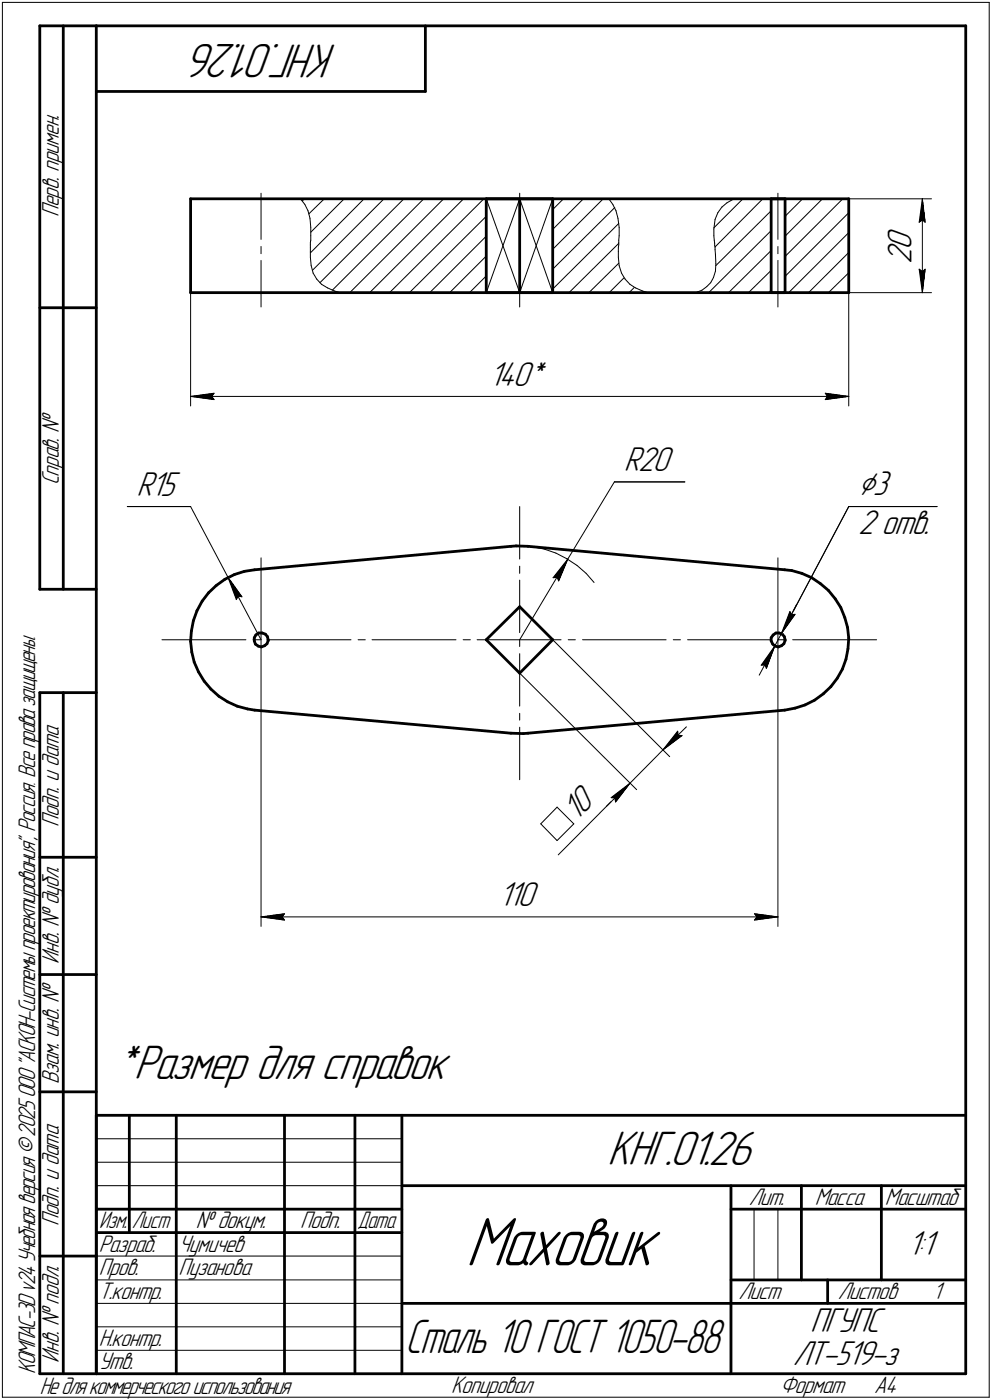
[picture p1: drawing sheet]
<svg xmlns="http://www.w3.org/2000/svg" width="211mm" height="298mm" viewBox="0 0 211 298" stroke-linecap="round" stroke-linejoin="round" font-family="sans-serif">
<defs><g id="words">
<text font-size="15.6" x="99.1" y="269.4">Маховик</text>
<g font-size="10.9">
<text x="71.8" y="9.4" transform="rotate(-180 71.8 9.4)">КНГ.01.26</text>
<text x="24.2" y="229.7">*Размер для справок</text>
<text x="129.2" y="248.1">КНГ.01.26</text>
</g>
<text font-size="10.8" x="86.2" y="288.1">Сталь 10 ГОСТ 1050-88</text>
<g font-size="7.8">
<text x="193.9" y="53.3" transform="rotate(-90 193.9 53.3)">0</text>
<text x="193.9" y="56.3" transform="rotate(-90 193.9 56.3)">2</text>
<text x="104.1" y="82.1">140*</text>
<text x="132.7" y="100.3">R20</text>
<text x="29.1" y="105.6">R15</text>
<text x="182.6" y="105.3">⌀3</text>
<text x="182.6" y="113.6">2 отв.</text>
<text x="122.6" y="174.9" transform="rotate(-45 122.6 174.9)">10</text>
<text x="106.1" y="192.9">110</text>
<text x="193.1" y="267.2">1:1</text>
<text x="172.4" y="283.7">ПГУПС</text>
<text x="168.7" y="290.7">ЛТ-519-з</text>
</g>
<g font-size="5.4">
<text x="12.6" y="46.3" transform="rotate(-90 12.6 46.3)">Перв. примен.</text>
<text x="12.6" y="103.4" transform="rotate(-90 12.6 103.4)">Справ. №</text>
<text x="12.6" y="176.1" transform="rotate(-90 12.6 176.1)">Подп. и дата</text>
<text x="12.6" y="205.2" transform="rotate(-90 12.6 205.2)">Инв. № дубл.</text>
<text x="12.6" y="230.9" transform="rotate(-90 12.6 230.9)">Взам. инв. №</text>
<text x="159.3" y="256.6">Лит.</text>
<text x="173.4" y="256.6">Масса</text>
<text x="188.3" y="256.6">Масштаб</text>
<text x="12.6" y="261.1" transform="rotate(-90 12.6 261.1)">Подп. и дата</text>
<text x="41.6" y="261.6">№ докум.</text>
<text x="63.9" y="261.6">Подп.</text>
<text x="21" y="266.6">Разраб.</text>
<text x="38" y="266.6">Чумичев</text>
<text x="21" y="271.6">Пров.</text>
<text x="38" y="271.6">Пузанова</text>
<text x="21" y="276.6">Т.контр.</text>
<text x="157.1" y="276.6">Лист</text>
<text x="178.3" y="276.6">Листов</text>
<text x="198.5" y="276.6">1</text>
<text x="21" y="286.6">Н.контр.</text>
<text x="7.5" y="292.5" transform="rotate(-90 7.5 292.5)">КОМПАС-3Dv24Учебнаяверсия©2025ООО&quot;АСКОН-Системыпроектирования&quot;, Россия. Всеправазащищены.</text>
<text x="12.6" y="290.2" transform="rotate(-90 12.6 290.2)">Инв. № подл.</text>
<text x="21" y="291.6">Утв.</text>
<text x="8.5" y="296.7">Недлякоммерческогоиспользования</text>
<text x="96" y="296.6">Копировал</text>
<text x="166" y="296.6">Формат</text>
<text x="186" y="296.6">A4</text>
</g>
<g font-size="5.3">
<text x="21.1" y="261.6">Изм.</text>
<text x="28.1" y="261.6">Лист</text>
<text x="76.1" y="261.6">Дата</text>
</g>
</g></defs>
<g fill="none" stroke="#000" stroke-width=".59">
<path d="M8.5 5.5v120zM8.5 5.5h12zM13.5 5.5v120zM20.5 5.5v287zM20.5 5.5h185zM20.5 19.5h70zM90.5 5.5v14zM205.5 5.5v287zM40.6 42.3h140zM40.6 42.3v20zM103.5 42.3h14.1zM103.5 42.3v20z"/>
<path d="M110.6 42.3v20zM117.6 42.3v20zM164.1 42.3h2.9zM164.1 42.3v20zM167 42.3v20zM180.6 42.3v20zM8.5 65.5h12zM40.6 62.3h140zM103.5 62.3h14.1zM164.1 62.3h2.9zM108.7 116.3l1.1-.1zM109.8 116.2l2.6 .1z"/>
<path d="M112.4 116.3l54.6 5zM8.5 125.5h12zM40.6 136.6l.2 2.3zM40.7 134.4l-.1 2.2zM40.8 138.9l.5 2.1zM41.1 132.2l-.4 2.2zM41.9 130l-.8 2.2zM43 128l-1.1 2zM44.4 126.2l1.6-1.5zM44.4 126.2l-1.4 1.8zM46 124.7l1.8-1.3zM47.8 123.4l2.1-1.1z"/>
<path d="M49.9 122.3l2.1-.6zM52 121.7l2.2-.4zM54.1 135.8v.7zM54.1 136.5l.3 .7zM54.2 121.3l54.5-5zM54.4 137.2l.5 .4zM54.4 135.2l.6-.4zM54.4 135.2l-.3 .6zM54.9 137.6l.7 .2zM55 134.8h.8zM55.6 137.8l.7-.3zM55.8 134.8l.7 .2z"/>
<path d="M56.3 137.5l.5-.4zM56.5 135l.4 .6zM56.9 135.6l.2 .6zM57.1 136.4l-.3 .7zM57.1 136.2v.2zM103.5 136.2l7.1 7.1zM103.5 136.2l7.1-7zM110.6 129.2l7 7zM117.6 136.2l-7 7.1zM164.1 135.8v.7zM164.1 136.5l.3 .7zM164.4 137.2l.5 .4z"/>
<path d="M164.5 135.2l.6-.4zM164.5 135.2l-.4 .6zM164.9 137.6l.7 .2zM165.1 134.8h.7zM165.6 137.8l.7-.3zM165.8 134.8l.7 .2zM166.3 137.5l.5-.4zM166.5 135l.4 .6zM166.9 135.6l.1 .6zM167 121.3l1.5 .2zM167 136.4l-.2 .7zM167 136.2v.2z"/>
<path d="M168.5 121.5l2.1 .6zM170.6 122.1l2.1 .9zM172.7 123l1.9 1.3zM174.6 124.3l1.7 1.4zM176.3 125.7l1.4 1.8zM177.7 127.5l1.2 1.9zM178.9 129.4l.8 2.1zM179.7 131.5l.6 2.1zM180.3 133.6l.3 2.3zM180.4 138.2l-.4 2.2zM180.6 135.9l-.2 2.3zM8.5 147.5v145z"/>
<path d="M8.5 147.5h12zM13.5 147.5v145zM41.3 141l.9 2.1zM42.2 143.1l1.2 1.9zM43.4 145l1.5 1.7zM44.9 146.7l1.7 1.6zM46.6 148.3l1.8 1.1zM48.4 149.4l2.1 1zM50.5 150.4l2.2 .6zM52.7 151l1.5 .2zM54.2 151.2l54.5 4.9zM108.7 156.1l2.6 .1z"/>
<path d="M111.3 156.2l1.1-.1zM112.4 156.1l54.6-4.9zM167 151.2l2.2-.4zM169.2 150.8l2.1-.7zM171.3 150.1l2-1zM173.3 149.1l1.9-1.4zM175.2 147.7l1.6-1.5zM178.1 144.4l-1.3 1.8zM179.2 142.5l-1.1 1.9zM180 140.4l-.8 2.1zM8.5 182.5h12zM8.5 207.5h12z"/>
<path d="M8.5 232.5h12zM20.5 237.5h185zM20.5 237.5v55zM27.5 237.5v25zM37.5 237.5v55zM60.5 237.5v55zM75.5 237.5v55zM85.5 237.5v55zM20.5 257.5h65zM85.5 252.5h120zM155.5 252.5v40zM155.5 257.5h15z"/>
<path d="M170.5 252.5v20zM170.5 257.5h35zM187.5 252.5v20zM8.5 267.5h12zM20.5 262.5h65zM85.5 277.5h70zM155.5 277.5h50zM155.5 272.5h50zM176.1 272.5v5zM8.5 292.5h12zM20.5 292.5h185z"/>
</g>
<g fill="none" stroke="#000" stroke-width=".21">
<path d="M.5 .5v297zM.5 .5h210zM210.5 .5v297zM55.5 41.1v9.9zM55.5 52.5v1.5zM55.5 55.5v9.9zM63.9 42.3l1 1.2zM64.3 42.8l.5-.5zM64.9 43.5l.6 1.4zM65.5 44.9l.5 1.6zM65.7 45.6l3.3-3.3zM66 46.5l.1 1.9z"/>
<path d="M66 51.6v.6zM66 52.2v.5zM66 52.7v.9zM66 53.6v1.2zM66 54.8l.2 1.8zM66.1 48.4v1.8zM66.1 50.2v.9zM66.1 51.1l-.1 .5zM66.2 56.6l.4 1.6zM66.5 57.6l15.2-15.3zM66.6 58.2l.8 1.2zM67.4 59.4l1 1.1z"/>
<path d="M73.2 42.3l-7.1 7.1zM77.5 42.3l-11.5 11.5zM103.5 42.3l7.1 20zM110.6 55.5v9.9zM110.6 52.5v1.5zM110.6 41.1v9.9zM110.6 42.3l-7.1 20zM110.6 42.3l7 20zM117.6 42.3l-7 20zM117.6 57.3l13.2-13.1zM117.6 48.9l6.5-6.6zM117.6 44.6l2.3-2.3z"/>
<path d="M128.4 42.3l-10.8 10.8zM129.5 42.3l.9 1.2zM130.4 43.5l.7 1.4zM131.1 44.9l.4 1.6zM131.5 46.5l.2 1.9zM131.6 52.7v.9zM131.6 53.6v1.2zM131.6 54.8l.1 1.8zM131.7 51.1v.5zM131.7 51.6v.6zM131.7 52.2l-.1 .5zM131.7 48.4v1.8z"/>
<path d="M131.7 50.2v.9zM131.7 56.6l.5 1.6zM132.2 58.2l.8 1.2zM133 59.4l1 1.1zM151.8 59.1l-.6 1.1zM151.9 50.2l.1 .9zM151.9 48.8v1.4zM151.9 48.5l6.2-6.2zM152 51.1l.1 .7zM152.1 52.2v.4zM152.1 51.8v.4zM152.1 53.1l.1 1.1z"/>
<path d="M152.1 52.6v.5zM152.1 46.7l-.2 2.1zM152.2 57.7l-.4 1.4zM152.2 54.2l.1 1.9zM152.3 56.1l-.1 1.6zM152.3 56.6l11.8-11.7zM152.7 45.3l-.6 1.4zM153.6 44.1l-.9 1.2zM153.6 44.1l1.1-.9zM154.7 43.2l1.3-.8zM156 42.4l.3-.1zM162.3 42.3l-10.2 10.3z"/>
<path d="M165.5 41.1v9.9zM165.5 52.5v1.5zM165.5 55.5v9.9zM167 58.8l13.6-13.5zM167 54.6l12.3-12.3zM167 46.1l3.8-3.8zM175 42.3l-8 8zM180.6 49.5l-12.8 12.8zM180.6 42.3h17.6zM195.6 47.3l.7-.5zM195.6 57.3l.7 5zM195.6 57.3l.7 .5z"/>
<path d="M196.3 42.3l.5 5zM196.3 46.8l.5 .5zM196.3 42.3l-.7 5zM196.3 57.8l.5-.5zM196.3 42.3v20zM196.8 57.3l-.5 5zM40.6 62.3v24.1zM68.1 60.2l17.8-17.9zM68.4 60.5l1.3 .8zM69.7 61.3l1.5 .7zM70.7 61.8l19.5-19.5zM71.2 62l1.2 .3z"/>
<path d="M74.4 62.3l20-20zM78.7 62.3l19.9-20zM82.9 62.3l20.1-20zM87.1 62.3l16.4-16.2zM91.4 62.3l12.1-12zM95.7 62.3l7.8-7.8zM99.9 62.3l3.6-3.5zM117.6 61.6l14.1-14zM121.1 62.3l10.6-10.5zM125.3 62.3l6.4-6.3zM129.6 62.3l3.2-3.1zM133.9 62.3l1.1-1.1z"/>
<path d="M134 60.5l1.2 .8zM135.2 61.3l1.5 .7zM136.7 62l1.2 .3zM148 62.3l1.4-.5zM149.4 61.8l1-.8zM150.8 62.3l13.3-13.2zM151.2 60.2l-.8 .8zM155 62.3l9.1-9zM159.3 62.3l4.8-4.7zM163.5 62.3l.6-.5zM172 62.3l8.6-8.5zM176.3 62.3l4.3-4.2z"/>
<path d="M180.5 62.3h.1M180.6 62.3v24.1zM180.6 62.3h17.6zM40.6 84.4l5-.7zM40.6 84.4l5 .7zM40.6 84.4h140zM45 84.4l.6 .7zM45.6 83.7l-.6 .7zM175.6 85.1l5-.7zM175.6 83.7l.4 .7zM175.6 83.7l5 .7zM176 84.4l-.4 .7z"/>
<path d="M27.1 107.9h13.5zM40.6 107.9l7.9 15zM55.5 118.8v17.4zM110.6 107.9v11.1zM110.7 116.2h.1M110.7 116.2l2.6 .2zM113.3 116.4l2.5 .5zM115.8 116.9l2.5 .9zM118.3 117.8l2.3 1.2zM120.6 119l2.2 1.4zM120.8 119l-1.9 4.7zM120.8 119l-3.1 4z"/>
<path d="M120.8 119l-10.2 17.2zM130.7 102.6l-9.9 16.4zM130.7 102.6h15zM165.5 118.8v17.4zM180.6 107.9l-14.3 27zM180.6 107.9h18.8zM34.5 136.2h17.8zM48.5 122.9l3 4.2zM48.5 122.9l1.8 4.8zM48.5 122.9l7 13.3zM50.6 126.9l.9 .2zM50.6 126.9l-.3 .8z"/>
<path d="M53.8 136.2h1.6zM55.5 136.2v61.1zM56.8 136.2h17.9zM76.2 136.2h1.5zM79.2 136.2h17.8zM98.6 136.2h1.5zM101.5 136.2h17.9zM110.6 120.6v1.5zM110.6 123.5v11.2zM110.6 136.2v1.5zM110.6 139.2v11.2zM117.6 136.2l24.9 24.9z"/>
<path d="M117.7 123l.8-.1zM118.5 122.9l.4 .8zM120.9 136.2h1.5zM122.8 120.4l1.9 1.7zM124 136.2h17.7zM124.7 122.1l1.7 1.9zM143.3 136.2h1.5zM146.3 136.2h17.8zM164.8 137.6l-2.8 4zM164.8 137.6l-1.7 4.7zM164.8 137.6l-3.3 6.2zM165.5 136.2v61.1z"/>
<path d="M165.6 136.2h1.5zM166.3 134.9l-1.5 2.7zM168.1 130.2l.3 .7zM168.1 130.2l-1.8 4.7zM168.4 130.9l.8-.1zM168.7 136.2h17.8zM169.2 130.8l-2.9 4.1zM169.5 128.7l-3.2 6.2zM110.6 151.9v1.4zM110.6 154.9v11.1zM110.6 143.3l24.9 24.8zM141.1 159.7l4-3.1z"/>
<path d="M141.1 159.7l4.9-4.9zM141.1 159.7l-7.1 7.1zM144.2 155.7l.1 .8zM144.2 155.7l-3.1 4zM144.3 156.5l.8 .1zM162 141.6h.7zM162.7 141.6l.4 .7zM115.1 175.4l3.4 3.6zM118.5 171.9l-3.4 3.5zM118.5 171.9l3.6 3.5zM122.1 175.4l-3.6 3.6zM129 171.7l5-4.9z"/>
<path d="M130 169.8l4-3zM130 169.8l.8 .1zM130.5 170.3l3.5-3.5zM130.5 170.3l-11.7 11.7zM130.8 169.9l.2 .9zM134 166.8l-3 4zM55.5 195.2l5-.6zM55.5 195.2l5 .7zM55.5 195.2h110zM60 195.2l.5 .7zM60.5 194.6l-.5 .6zM160.5 195.9l5-.7z"/>
<path d="M160.5 194.6l.5 .6zM160.5 194.6l5 .6zM161 195.2l-.5 .7zM20.5 247.5h65zM20.5 252.5h65zM20.5 242.5h65zM160.4 257.5v15zM165.5 257.5v15zM20.5 267.5h65zM20.5 272.5h65zM20.5 277.5h65zM.5 297.5h210z"/>
<path d="M20.5 282.5h65zM20.5 287.5h65z"/>
</g>
<g fill="#fff" stroke="#fff" stroke-width=".21">
<path d="M104.1 77.4h12.9zM104.1 77.5h12.9zM104.1 77.6h12.9zM104.1 77.6h12.9zM104.1 77.7h12.9zM104.1 77.8h12.9zM104.1 77.9h12.9zM104.1 78h12.9zM104.1 78.1h12.9zM104.1 78.1h12.9zM104.1 78.2h12.9zM104.1 78.3h12.9zM104.1 78.4h12.9zM104.1 78.5h12.9zM104.1 78.6h12.9zM104.1 78.7h12.9zM104.1 78.7h12.9zM104.1 78.8h12.9zM104.1 78.9h12.9zM104.1 79h12.9zM104.1 79.1h12.9zM104.1 79.2h12.9zM104.1 79.2h12.9zM104.1 79.3h12.9zM104.1 79.4h12.9zM104.1 79.5h12.9zM104.1 79.6h12.9zM104.1 79.7h12.9zM104.1 79.8h12.9zM104.1 79.8h12.9zM104.1 79.9h12.9zM104.1 80h12.9zM104.1 80.1h12.9zM104.1 80.2h12.9zM104.1 80.3h12.9zM104.1 80.3h12.9zM104.1 80.4h12.9zM104.1 80.5h12.9zM104.1 80.6h12.9zM104.1 80.7h12.9zM104.1 80.8h12.9zM104.1 80.9h12.9zM104.1 80.9h12.9zM104.1 81h12.9zM104.1 81.1h12.9zM104.1 81.2h12.9zM104.1 81.3h12.9zM104.1 81.4h12.9zM104.1 81.4h12.9zM104.1 81.5h12.9zM104.1 81.6h12.9zM104.1 81.7h12.9zM104.1 81.8h12.9zM104.1 81.9h12.9zM104.1 82h12.9zM104.1 82h12.9zM104.1 82.1h12.9zM104.1 82.2h12.9zM104.1 82.3h12.9zM104.1 82.4h12.9zM104.1 82.5h12.9zM104.1 82.5h12.9zM104.1 82.6h12.9zM104.1 82.7h12.9zM104.1 82.8h12.9zM104.1 82.9h12.9zM104.1 83h12.9zM104.1 83.1h12.9zM104.1 83.1h12.9zM104.1 83.2h12.9zM104.1 83.3h12.9z"/>
<path d="M45.4 83.3h.7zM44.6 83.4h1.5zM43.9 83.5h2.2zM43.1 83.6h3zM42.3 83.7h3.8zM42.2 83.7h3.9zM42 83.8h4.1zM41.7 83.9h4.4zM41.6 84h4.5zM41.4 84.1h4.7zM41.1 84.2h5zM41 84.2h5.1zM40.8 84.3h5.3zM40.6 84.4h5.5zM40.8 84.5h5.3zM41 84.6h5.1zM41.1 84.7h5zM41.4 84.8h4.7zM41.6 84.8h4.5zM41.7 84.9h4.4zM42 85h4.1zM42.2 85.1h3.9zM42.3 85.2h3.8zM43 85.3h3.1zM43.6 85.3h2.5zM44.2 85.4h1.9zM44.9 85.5h1.2zM45.5 85.6h.6z"/>
<path d="M175.1 83.3h.8zM175.1 83.4h1.5zM175.1 83.5h2.3zM175.1 83.6h3zM175.1 83.7h3.7zM175.1 83.7h4zM175.1 83.8h4.1zM175.1 83.9h4.3zM175.1 84h4.6zM175.1 84.1h4.7zM175.1 84.2h4.9zM175.1 84.2h5.2zM175.1 84.3h5.3zM175.1 84.4h5.5zM175.1 84.5h5.3zM175.1 84.6h5.2zM175.1 84.7h4.9zM175.1 84.8h4.7zM175.1 84.8h4.6zM175.1 84.9h4.3zM175.1 85h4.1zM175.1 85.1h4zM175.1 85.2h3.7zM175.1 85.3h3.1zM175.1 85.3h2.5zM175.1 85.4h1.9zM175.1 85.5h1.3zM175.1 85.6h.7z"/>
<path d="M189.2 48.4h6zM189.2 48.5h6zM189.2 48.6h6zM189.2 48.7h6zM189.2 48.8h6zM189.2 48.9h6zM189.2 48.9h6zM189.2 49h6zM189.2 49.1h6zM189.2 49.2h6zM189.2 49.3h6zM189.2 49.4h6zM189.2 49.4h6zM189.2 49.5h6zM189.2 49.6h6zM189.2 49.7h6zM189.2 49.8h6zM189.2 49.9h6zM189.2 50h6zM189.2 50h6zM189.2 50.1h6zM189.2 50.2h6zM189.2 50.3h6zM189.2 50.4h6zM189.2 50.5h6zM189.2 50.5h6zM189.2 50.6h6zM189.2 50.7h6zM189.2 50.8h6zM189.2 50.9h6zM189.2 51h6zM189.2 51.1h6zM189.2 51.1h6zM189.2 51.2h6zM189.2 51.3h6zM189.2 51.4h6zM189.2 51.5h6zM189.2 51.6h6zM189.2 51.6h6zM189.2 51.7h6zM189.2 51.8h6zM189.2 51.9h6zM189.2 52h6zM189.2 52.1h6zM189.2 52.2h6zM189.2 52.2h6zM189.2 52.3h6zM189.2 52.4h6zM189.2 52.5h6zM189.2 52.6h6zM189.2 52.7h6zM189.2 52.7h6zM189.2 52.8h6zM189.2 52.9h6zM189.2 53h6zM189.2 53.1h6zM189.2 53.2h6zM189.2 53.3h6zM189.2 53.3h6zM189.2 53.4h6zM189.2 53.5h6zM189.2 53.6h6zM189.2 53.7h6zM189.2 53.8h6zM189.2 53.8h6zM189.2 53.9h6zM189.2 54h6zM189.2 54.1h6zM189.2 54.2h6zM189.2 54.3h6zM189.2 54.4h6zM189.2 54.4h6zM189.2 54.5h6zM189.2 54.6h6zM189.2 54.7h6zM189.2 54.8h6zM189.2 54.9h6zM189.2 54.9h6zM189.2 55h6zM189.2 55.1h6zM189.2 55.2h6zM189.2 55.3h6zM189.2 55.4h6zM189.2 55.5h6zM189.2 55.5h6zM189.2 55.6h6zM189.2 55.7h6zM189.2 55.8h6zM189.2 55.9h6zM189.2 56h6zM189.2 56h6zM189.2 56.1h6zM189.2 56.2h6z"/>
<path d="M196.2 42.6h.2zM196.2 42.7h.2zM196.1 42.8h.3zM196.1 42.8h.4zM196 42.9h.5zM196 43h.6zM196 43.1h.6zM195.9 43.2h.7zM195.9 43.3h.8zM195.8 43.3h.9zM195.8 43.4h.9zM195.7 43.5h1.1zM195.7 43.6h1.1zM195.7 43.7h1.1zM195.7 43.8h1.1zM195.7 43.9h1.1zM195.6 43.9h1.3zM195.6 44h1.3zM195.5 44.1h1.4zM195.5 44.2h1.5zM195.5 44.3h1.5zM195.5 44.4h1.5zM195.5 44.4h1.5zM195.5 44.5h1.5zM195.5 44.6h1.5zM195.5 44.7h1.5zM195.4 44.8h1.7zM195.4 44.9h1.7zM195.4 45h1.7zM195.4 45h1.7zM195.4 45.1h1.7zM195.4 45.2h1.7zM195.4 45.3h1.7zM195.3 45.4h1.9zM195.3 45.5h1.9zM195.3 45.6h1.9zM195.3 45.6h1.9zM195.3 45.7h1.9zM195.3 45.8h1.9zM195.3 45.9h1.9zM195.2 46h2zM195.2 46.1h2.1zM195.2 46.1h2.1zM195.2 46.2h2.1zM195.2 46.3h2.1zM195.2 46.4h2.1zM195.2 46.5h2.1zM195.2 46.6h2.1zM195.2 46.7h2.2zM195.2 46.7h2.2zM195.2 46.8h2.2zM195.2 46.9h2.2zM195.2 47h2.2zM195.2 47.1h2.2zM195.2 47.2h2.2zM195.1 47.2h2.3zM195.1 47.3h2.3zM195.1 47.4h2.3zM195.1 47.5h2.3zM195.1 47.6h2.3zM195.1 47.7h2.3zM195.1 47.8h2.3z"/>
<path d="M195 56.8h2.4zM195.1 56.9h2.3zM195.1 57h2.3zM195.1 57.1h2.3zM195.1 57.1h2.3zM195.1 57.2h2.3zM195.1 57.3h2.3zM195.1 57.4h2.3zM195.2 57.5h2.2zM195.2 57.6h2.2zM195.2 57.7h2.2zM195.2 57.7h2.2zM195.2 57.8h2.2zM195.2 57.9h2.2zM195.2 58h2.2zM195.2 58.1h2.1zM195.2 58.2h2.1zM195.2 58.3h2.1zM195.2 58.3h2.1zM195.2 58.4h2.1zM195.2 58.5h2.1zM195.2 58.6h2.1zM195.2 58.7h2zM195.3 58.8h1.9zM195.3 58.8h1.9zM195.3 58.9h1.9zM195.3 59h1.9zM195.3 59.1h1.9zM195.3 59.2h1.9zM195.3 59.3h1.9zM195.4 59.4h1.7zM195.4 59.4h1.7zM195.4 59.5h1.7zM195.4 59.6h1.7zM195.4 59.7h1.7zM195.4 59.8h1.7zM195.4 59.9h1.7zM195.5 59.9h1.5zM195.5 60h1.5zM195.5 60.1h1.5zM195.5 60.2h1.5zM195.5 60.3h1.5zM195.5 60.4h1.5zM195.5 60.5h1.5zM195.5 60.5h1.4zM195.6 60.6h1.3zM195.6 60.7h1.3zM195.7 60.8h1.1zM195.7 60.9h1.1zM195.7 61h1.1zM195.7 61h1.1zM195.7 61.1h1.1zM195.8 61.2h.9zM195.8 61.3h.9zM195.9 61.4h.8zM195.9 61.5h.7zM196 61.6h.6zM196 61.6h.6zM196 61.7h.5zM196.1 61.8h.4zM196.1 61.9h.3zM196.2 62h.2zM196.2 62.1h.2z"/>
<path d="M106.2 188.2h8.8zM106.2 188.3h8.8zM106.2 188.4h8.8zM106.2 188.5h8.8zM106.2 188.6h8.8zM106.2 188.6h8.8zM106.2 188.7h8.8zM106.2 188.8h8.8zM106.2 188.9h8.8zM106.2 189h8.8zM106.2 189.1h8.8zM106.2 189.1h8.8zM106.2 189.2h8.8zM106.2 189.3h8.8zM106.2 189.4h8.8zM106.2 189.5h8.8zM106.2 189.6h8.8zM106.2 189.7h8.8zM106.2 189.7h8.8zM106.2 189.8h8.8zM106.2 189.9h8.8zM106.2 190h8.8zM106.2 190.1h8.8zM106.2 190.2h8.8zM106.2 190.2h8.8zM106.2 190.3h8.8zM106.2 190.4h8.8zM106.2 190.5h8.8zM106.2 190.6h8.8zM106.2 190.7h8.8zM106.2 190.8h8.8zM106.2 190.8h8.8zM106.2 190.9h8.8zM106.2 191h8.8zM106.2 191.1h8.8zM106.2 191.2h8.8zM106.2 191.3h8.8zM106.2 191.3h8.8zM106.2 191.4h8.8zM106.2 191.5h8.8zM106.2 191.6h8.8zM106.2 191.7h8.8zM106.2 191.8h8.8zM106.2 191.9h8.8zM106.2 191.9h8.8zM106.2 192h8.8zM106.2 192.1h8.8zM106.2 192.2h8.8zM106.2 192.3h8.8zM106.2 192.4h8.8zM106.2 192.4h8.8zM106.2 192.5h8.8zM106.2 192.6h8.8zM106.2 192.7h8.8zM106.2 192.8h8.8zM106.2 192.9h8.8zM106.2 193h8.8zM106.2 193h8.8zM106.2 193.1h8.8zM106.2 193.2h8.8zM106.2 193.3h8.8zM106.2 193.4h8.8zM106.2 193.5h8.8zM106.2 193.5h8.8zM106.2 193.6h8.8zM106.2 193.7h8.8zM106.2 193.8h8.8zM106.2 193.9h8.8zM106.2 194h8.8zM106.2 194.1h8.8zM106.2 194.1h8.8z"/>
<path d="M60.4 194.1h.6zM59.6 194.2h1.4zM58.8 194.3h2.2zM58.1 194.4h2.9zM57.3 194.5h3.7zM57.1 194.6h3.9zM57 194.6h4zM56.7 194.7h4.3zM56.6 194.8h4.4zM56.4 194.9h4.6zM56.1 195h4.9zM56 195.1h5zM55.8 195.2h5.2zM55.5 195.2h5.5zM55.8 195.3h5.2zM56 195.4h5zM56.1 195.5h4.9zM56.4 195.6h4.6zM56.6 195.7h4.4zM56.7 195.7h4.3zM57 195.8h4zM57.1 195.9h3.9zM57.3 196h3.7zM58 196.1h3zM58.6 196.2h2.4zM59.2 196.3h1.8zM59.9 196.3h1.1zM60.5 196.4h.5z"/>
<path d="M160 194.1h.8zM160 194.2h1.5zM160 194.3h2.3zM160 194.4h3.1zM160 194.5h3.7zM160 194.6h4zM160 194.6h4.2zM160 194.7h4.3zM160 194.8h4.6zM160 194.9h4.8zM160 195h4.9zM160 195.1h5.2zM160 195.2h5.4zM160 195.2h5.5zM160 195.3h5.4zM160 195.4h5.2zM160 195.5h4.9zM160 195.6h4.8zM160 195.7h4.6zM160 195.7h4.3zM160 195.8h4.2zM160 195.9h4zM160 196h3.7zM160 196.1h3.2zM160 196.2h2.6zM160 196.3h1.9zM160 196.3h1.3zM160 196.4h.7z"/>
<path d="M123.9 166.6h.1zM123.8 166.7h.3zM123.7 166.8h.5zM123.6 166.9h.7zM123.5 167h.9zM123.4 167h1.1zM123.4 167.1h1.1zM123.3 167.2h1.3zM123.2 167.3h1.5zM123.1 167.4h1.7zM123 167.5h1.9zM122.9 167.6h2.1zM122.9 167.6h2.2zM122.8 167.7h2.3zM122.7 167.8h2.5zM122.6 167.9h2.7zM122.5 168h2.9zM122.4 168.1h3.1zM122.3 168.1h3.3zM122.3 168.2h3.3zM122.2 168.3h3.5zM122.1 168.4h3.7zM122 168.5h3.9zM121.9 168.6h4.1zM121.8 168.7h4.3zM121.8 168.7h4.4zM121.7 168.8h4.5zM121.6 168.9h4.7zM121.5 169h4.9zM121.4 169.1h5.1zM121.3 169.2h5.3zM121.2 169.2h5.5zM121.2 169.3h5.5zM121.1 169.4h5.7zM121 169.5h5.9zM120.9 169.6h6.1zM120.8 169.7h6.3zM120.7 169.8h6.5zM120.6 169.8h6.7zM120.6 169.9h6.7zM120.5 170h6.9zM120.4 170.1h7.1zM120.3 170.2h7.3zM120.2 170.3h7.5zM120.1 170.3h7.7zM120.1 170.4h7.7zM120 170.5h7.9zM119.9 170.6h8.1zM119.8 170.7h8.3zM119.7 170.8h8.5zM119.6 170.9h8.7zM119.5 170.9h8.9zM119.5 171h8.9zM119.4 171.1h8.9zM119.3 171.2h8.9zM119.2 171.3h8.9zM119.1 171.4h8.9zM119 171.4h8.9zM119 171.5h8.8zM118.9 171.6h8.9zM118.8 171.7h8.9zM118.7 171.8h8.9zM118.6 171.9h8.9zM118.5 172h8.9zM118.4 172h8.9zM118.4 172.1h8.9zM118.3 172.2h8.9zM118.2 172.3h8.9zM118.1 172.4h8.9zM118 172.5h8.9zM117.9 172.6h8.9zM117.9 172.6h8.8zM117.8 172.7h8.9zM117.7 172.8h8.9zM117.6 172.9h8.9zM117.5 173h8.9zM117.4 173.1h8.9zM117.3 173.1h8.9zM117.3 173.2h8.9zM117.2 173.3h8.9zM117.1 173.4h8.9zM117 173.5h8.9zM116.9 173.6h8.9zM116.8 173.7h8.9zM116.8 173.7h8.8zM116.7 173.8h8.9zM116.6 173.9h8.9zM116.5 174h8.9zM116.4 174.1h8.9zM116.3 174.2h8.9zM116.2 174.2h8.9zM116.2 174.3h8.9zM116.1 174.4h8.9zM116 174.5h8.9zM115.9 174.6h8.9zM115.8 174.7h8.9zM115.7 174.8h8.9zM115.7 174.8h8.8zM115.6 174.9h8.9zM115.5 175h8.9zM115.4 175.1h8.9zM115.3 175.2h8.9zM115.2 175.3h8.9zM115.1 175.3h8.9zM115.1 175.4h8.9zM115.1 175.5h8.8zM115.2 175.6h8.6zM115.3 175.7h8.4zM115.4 175.8h8.2zM115.5 175.9h8zM115.6 175.9h7.8zM115.7 176h7.7zM115.7 176.1h7.6zM115.8 176.2h7.4zM115.9 176.3h7.2zM116 176.4h7zM116.1 176.4h6.8zM116.2 176.5h6.7zM116.2 176.6h6.6zM116.3 176.7h6.4zM116.4 176.8h6.2zM116.5 176.9h6zM116.6 177h5.8zM116.7 177h5.6zM116.8 177.1h5.5zM116.8 177.2h5.4zM116.9 177.3h5.2zM117 177.4h5zM117.1 177.5h4.8zM117.2 177.5h4.6zM117.3 177.6h4.5zM117.3 177.7h4.4zM117.4 177.8h4.2zM117.5 177.9h4zM117.6 178h3.8zM117.7 178.1h3.6zM117.8 178.1h3.4zM117.9 178.2h3.3zM117.9 178.3h3.2zM118 178.4h3zM118.1 178.5h2.8zM118.2 178.6h2.6zM118.3 178.6h2.4zM118.4 178.7h2.2zM118.4 178.8h2.2zM118.5 178.9h2zM118.6 179h1.8zM118.7 179.1h1.6zM118.8 179.2h1.4zM118.9 179.2h1.2zM119 179.3h1.1zM119 179.4h1zM119.1 179.5h.8zM119.2 179.6h.6zM119.3 179.7h.4zM119.4 179.7h.2z"/>
<path d="M133.9 166.9h.1zM133.6 167h.4zM133.4 167h.5zM133.2 167.1h.7zM132.9 167.2h1zM132.8 167.3h1.1zM132.5 167.4h1.3zM132.2 167.5h1.6zM132.2 167.6h1.6zM132.1 167.6h1.6zM132 167.7h1.7zM131.8 167.8h1.8zM131.7 167.9h1.9zM131.7 168h1.8zM131.5 168.1h2zM131.4 168.1h2.1zM131.3 168.2h2.1zM131.2 168.3h2.2zM131.1 168.4h2.2zM131 168.5h2.3zM130.9 168.6h2.4zM130.7 168.7h2.6zM130.6 168.7h2.6zM130.6 168.8h2.5zM130.4 168.9h2.6zM130.3 169h2.7zM130.2 169.1h2.7zM130.1 169.2h2.7zM130 169.2h2.8zM129.9 169.3h2.9zM129.8 169.4h2.9zM129.6 169.5h3zM129.5 169.6h3zM129.5 169.7h2.9zM129.3 169.8h3.1zM129.4 169.8h2.9zM129.5 169.9h2.7zM129.5 170h2.7zM129.6 170.1h2.6zM129.7 170.2h2.4zM129.8 170.3h2.2zM129.9 170.3h2zM130 170.4h1.9zM130 170.5h1.8zM130.1 170.6h1.6zM130.1 170.7h1.6zM130.2 170.8h1.4zM130.3 170.9h1.3zM130.4 170.9h1.1zM130.5 171h.9zM130.6 171.1h.7zM130.6 171.2h.7zM130.7 171.3h.5zM130.8 171.4h.3zM130.9 171.4h.2z"/>
<path d="M144 155.1h.3zM143.9 155.2h.5zM143.8 155.3h.6zM143.8 155.4h.7zM143.8 155.4h.8zM143.7 155.5h1zM143.6 155.6h1.2zM143.6 155.7h1.3zM143.5 155.8h1.4zM143.4 155.9h1.7zM143.3 156h1.9zM143.3 156h2zM143.3 156.1h2.1zM143.2 156.2h2.3zM143.1 156.3h2.4zM143 156.4h2.6zM143 156.5h2.7zM142.9 156.5h2.9zM142.8 156.6h3.1zM142.7 156.7h3.1zM142.7 156.8h3zM142.7 156.9h2.9zM142.6 157h2.9zM142.5 157.1h2.9zM142.4 157.1h2.9zM142.4 157.2h2.7zM142.3 157.3h2.7zM142.2 157.4h2.7zM142.2 157.5h2.7zM142.2 157.6h2.5zM142.1 157.6h2.5zM142 157.7h2.5zM141.9 157.8h2.5zM141.8 157.9h2.5zM141.8 158h2.4zM141.8 158.1h2.2zM141.7 158.2h2.2zM141.7 158.2h2.1zM141.6 158.3h2.2zM141.6 158.4h2zM141.6 158.5h1.9zM141.6 158.6h1.8zM141.6 158.7h1.7zM141.5 158.7h1.7zM141.5 158.8h1.6zM141.4 158.9h1.5zM141.4 159h1.3zM141.3 159.1h1.3zM141.3 159.2h1zM141.3 159.3h.9zM141.2 159.3h.7zM141.2 159.4h.5zM141.1 159.5h.4zM141.1 159.6h.2z"/>
<path d="M48.6 123.1h.2zM48.6 123.2h.3zM48.6 123.3h.3zM48.6 123.4h.4zM48.6 123.4h.6zM48.6 123.5h.7zM48.6 123.6h.8zM48.6 123.7h.8zM48.6 123.8h.9zM48.6 123.9h1.1zM48.7 124h1.1zM48.7 124h1.2zM48.7 124.1h1.3zM48.7 124.2h1.3zM48.7 124.3h1.4zM48.7 124.4h1.5zM48.7 124.5h1.6zM48.7 124.5h1.6zM48.7 124.6h1.7zM48.7 124.7h1.8zM48.7 124.8h1.8zM48.7 124.9h1.8zM48.8 125h1.8zM48.8 125.1h1.9zM48.9 125.1h1.8zM48.9 125.2h1.9zM48.9 125.3h2zM48.9 125.4h2.1zM48.9 125.5h2.1zM49 125.6h2.1zM49 125.6h2.1zM49 125.7h2.1zM49.1 125.8h2.1zM49.1 125.9h2.2zM49.1 126h2.3zM49.2 126.1h2.2zM49.2 126.2h2.3zM49.3 126.2h2.3zM49.3 126.3h2.3zM49.3 126.4h2.3zM49.4 126.5h2.3zM49.4 126.6h2.4zM49.4 126.7h2.4zM49.4 126.7h2.5zM49.4 126.8h2.6zM49.5 126.9h2.6zM49.5 127h2.6zM49.5 127.1h2.7zM49.6 127.2h2.6zM49.6 127.3h2.6zM49.7 127.3h2.5zM49.7 127.4h2.3zM49.7 127.5h2.1zM49.8 127.6h1.8zM49.8 127.7h1.7zM49.8 127.8h1.5zM49.9 127.8h1.2zM49.9 127.9h1.2zM50 128h.9zM50 128.1h.7zM50 128.2h.5zM50 128.3h.4zM50 128.4h.2z"/>
<path d="M29 100.8h9.5zM29 100.9h9.5zM29 101h9.5zM29 101.1h9.5zM29 101.2h9.5zM29 101.3h9.5zM29 101.3h9.5zM29 101.4h9.5zM29 101.5h9.5zM29 101.6h9.5zM29 101.7h9.5zM29 101.8h9.5zM29 101.9h9.5zM29 101.9h9.5zM29 102h9.5zM29 102.1h9.5zM29 102.2h9.5zM29 102.3h9.5zM29 102.4h9.5zM29 102.4h9.5zM29 102.5h9.5zM29 102.6h9.5zM29 102.7h9.5zM29 102.8h9.5zM29 102.9h9.5zM29 103h9.5zM29 103h9.5zM29 103.1h9.5zM29 103.2h9.5zM29 103.3h9.5zM29 103.4h9.5zM29 103.5h9.5zM29 103.5h9.5zM29 103.6h9.5zM29 103.7h9.5zM29 103.8h9.5zM29 103.9h9.5zM29 104h9.5zM29 104.1h9.5zM29 104.1h9.5zM29 104.2h9.5zM29 104.3h9.5zM29 104.4h9.5zM29 104.5h9.5zM29 104.6h9.5zM29 104.6h9.5zM29 104.7h9.5zM29 104.8h9.5zM29 104.9h9.5zM29 105h9.5zM29 105.1h9.5zM29 105.2h9.5zM29 105.2h9.5zM29 105.3h9.5zM29 105.4h9.5zM29 105.5h9.5zM29 105.6h9.5zM29 105.7h9.5zM29 105.7h9.5zM29 105.8h9.5zM29 105.9h9.5zM29 106h9.5zM29 106.1h9.5zM29 106.2h9.5zM29 106.3h9.5zM29 106.3h9.5zM29 106.4h9.5zM29 106.5h9.5zM29 106.6h9.5zM29 106.7h9.5zM29 106.8h9.5zM29 106.8h9.5z"/>
<path d="M120.6 119.2h.2zM120.6 119.3h.2zM120.4 119.4h.4zM120.3 119.5h.5zM120.2 119.5h.6zM120.1 119.6h.7zM120 119.7h.7zM119.9 119.8h.8zM119.8 119.9h.9zM119.6 120h1.1zM119.5 120.1h1.2zM119.5 120.1h1.2zM119.3 120.2h1.4zM119.3 120.3h1.4zM119.2 120.4h1.4zM119.1 120.5h1.5zM119 120.6h1.6zM119 120.6h1.6zM119 120.7h1.6zM118.9 120.8h1.7zM118.8 120.9h1.8zM118.7 121h1.9zM118.6 121.1h2zM118.6 121.2h2zM118.5 121.2h2zM118.4 121.3h2.1zM118.4 121.4h2zM118.3 121.5h2.1zM118.3 121.6h2zM118.2 121.7h2.1zM118.1 121.8h2.2zM118 121.8h2.2zM117.9 121.9h2.3zM117.9 122h2.2zM117.9 122.1h2.2zM117.8 122.2h2.3zM117.7 122.3h2.4zM117.6 122.3h2.4zM117.6 122.4h2.4zM117.5 122.5h2.5zM117.4 122.6h2.5zM117.3 122.7h2.6zM117.3 122.8h2.5zM117.3 122.9h2.5zM117.2 122.9h2.5zM117.1 123h2.6zM117 123.1h2.7zM116.9 123.2h2.7zM117.1 123.3h2.5zM117.3 123.4h2.2zM117.4 123.4h2.1zM117.6 123.5h1.9zM117.8 123.6h1.7zM117.9 123.7h1.5zM118 123.8h1.4zM118.2 123.9h1.2zM118.3 124h1zM118.4 124h.9zM118.5 124.1h.7zM118.7 124.2h.5zM118.8 124.3h.3zM119 124.4h.1z"/>
<path d="M132.8 95.6h10.9zM132.8 95.7h10.9zM132.8 95.8h10.9zM132.8 95.8h10.9zM132.8 95.9h10.9zM132.8 96h10.9zM132.8 96.1h10.9zM132.8 96.2h10.9zM132.8 96.3h10.9zM132.8 96.4h10.9zM132.8 96.4h10.9zM132.8 96.5h10.9zM132.8 96.6h10.9zM132.8 96.7h10.9zM132.8 96.8h10.9zM132.8 96.9h10.9zM132.8 96.9h10.9zM132.8 97h10.9zM132.8 97.1h10.9zM132.8 97.2h10.9zM132.8 97.3h10.9zM132.8 97.4h10.9zM132.8 97.5h10.9zM132.8 97.5h10.9zM132.8 97.6h10.9zM132.8 97.7h10.9zM132.8 97.8h10.9zM132.8 97.9h10.9zM132.8 98h10.9zM132.8 98h10.9zM132.8 98.1h10.9zM132.8 98.2h10.9zM132.8 98.3h10.9zM132.8 98.4h10.9zM132.8 98.5h10.9zM132.8 98.6h10.9zM132.8 98.6h10.9zM132.8 98.7h10.9zM132.8 98.8h10.9zM132.8 98.9h10.9zM132.8 99h10.9zM132.8 99.1h10.9zM132.8 99.1h10.9zM132.8 99.2h10.9zM132.8 99.3h10.9zM132.8 99.4h10.9zM132.8 99.5h10.9zM132.8 99.6h10.9zM132.8 99.7h10.9zM132.8 99.7h10.9zM132.8 99.8h10.9zM132.8 99.9h10.9zM132.8 100h10.9zM132.8 100.1h10.9zM132.8 100.2h10.9zM132.8 100.2h10.9zM132.8 100.3h10.9zM132.8 100.4h10.9zM132.8 100.5h10.9zM132.8 100.6h10.9zM132.8 100.7h10.9zM132.8 100.8h10.9zM132.8 100.8h10.9zM132.8 100.9h10.9zM132.8 101h10.9zM132.8 101.1h10.9zM132.8 101.2h10.9zM132.8 101.3h10.9zM132.8 101.3h10.9zM132.8 101.4h10.9zM132.8 101.5h10.9z"/>
<path d="M164.7 137.8h.1zM164.6 137.8h.2zM164.5 137.9h.3zM164.3 138h.5zM164.3 138.1h.5zM164.2 138.2h.6zM164.1 138.3h.7zM164 138.3h.8zM163.8 138.4h1zM163.7 138.5h1.1zM163.7 138.6h1.1zM163.6 138.7h1.2zM163.4 138.8h1.4zM163.4 138.9h1.4zM163.3 138.9h1.5zM163.2 139h1.6zM163.2 139.1h1.6zM163.2 139.2h1.6zM163.1 139.3h1.7zM163 139.4h1.8zM163 139.4h1.7zM162.9 139.5h1.8zM162.8 139.6h1.9zM162.8 139.7h1.8zM162.7 139.8h1.9zM162.6 139.9h2zM162.6 140h1.9zM162.6 140h1.9zM162.5 140.1h2zM162.4 140.2h2zM162.3 140.3h2.1zM162.3 140.4h2.1zM162.2 140.5h2.1zM162.1 140.5h2.2zM162.1 140.6h2.2zM162.1 140.7h2.2zM162 140.8h2.3zM161.9 140.9h2.3zM161.9 141h2.3zM161.8 141.1h2.4zM161.7 141.1h2.4zM161.7 141.2h2.4zM161.6 141.3h2.5zM161.5 141.4h2.5zM161.5 141.5h2.5zM161.5 141.6h2.5zM161.4 141.6h2.5zM161.3 141.7h2.6zM161.2 141.8h2.6zM161.4 141.9h2.4zM161.5 142h2.3zM161.7 142.1h2zM161.9 142.2h1.8zM162.1 142.2h1.6zM162.2 142.3h1.5zM162.3 142.4h1.4zM162.5 142.5h1.2zM162.6 142.6h1zM162.8 142.7h.8zM163 142.7h.6zM163.2 142.8h.3zM163.3 142.9h.2z"/>
<path d="M167.7 129.5h.2zM167.7 129.6h.4zM167.6 129.7h.6zM167.6 129.8h.8zM167.6 129.9h1zM167.6 130h1.1zM167.6 130h1.2zM167.6 130.1h1.4zM167.5 130.2h1.7zM167.5 130.3h1.8zM167.5 130.4h2zM167.4 130.5h2.3zM167.4 130.6h2.4zM167.3 130.6h2.6zM167.3 130.7h2.6zM167.3 130.8h2.5zM167.2 130.9h2.6zM167.2 131h2.6zM167.2 131.1h2.5zM167.1 131.1h2.5zM167.1 131.2h2.4zM167.1 131.3h2.4zM167 131.4h2.4zM167 131.5h2.3zM167 131.6h2.3zM167 131.7h2.2zM167 131.7h2.2zM166.9 131.8h2.2zM166.9 131.9h2.2zM166.9 132h2.1zM166.8 132.1h2.1zM166.8 132.2h2zM166.8 132.2h2zM166.7 132.3h2zM166.7 132.4h2zM166.7 132.5h2zM166.6 132.6h2zM166.6 132.7h1.9zM166.6 132.8h1.8zM166.5 132.8h1.9zM166.5 132.9h1.8zM166.5 133h1.7zM166.5 133.1h1.7zM166.5 133.2h1.6zM166.5 133.3h1.6zM166.5 133.3h1.5zM166.5 133.4h1.5zM166.5 133.5h1.4zM166.5 133.6h1.3zM166.5 133.7h1.2zM166.5 133.8h1.1zM166.5 133.9h1.1zM166.4 133.9h1.1zM166.4 134h1zM166.4 134.1h.8zM166.4 134.2h.7zM166.4 134.3h.6zM166.4 134.4h.6zM166.4 134.5h.5zM166.4 134.5h.3zM166.4 134.6h.2zM166.4 134.7h.1z"/>
<path d="M182.5 99.5h8.1zM182.5 99.6h8.1zM182.5 99.7h8.1zM182.5 99.7h8.1zM182.5 99.8h8.1zM182.5 99.9h8.1zM182.5 100h8.1zM182.5 100.1h8.1zM182.5 100.2h8.1zM182.5 100.2h8.1zM182.5 100.3h8.1zM182.5 100.4h8.1zM182.5 100.5h8.1zM182.5 100.6h8.1zM182.5 100.7h8.1zM182.5 100.8h8.1zM182.5 100.8h8.1zM182.5 100.9h8.1zM182.5 101h8.1zM182.5 101.1h8.1zM182.5 101.2h8.1zM182.5 101.3h8.1zM182.5 101.3h8.1zM182.5 101.4h8.1zM182.5 101.5h8.1zM182.5 101.6h8.1zM182.5 101.7h8.1zM182.5 101.8h8.1zM182.5 101.9h8.1zM182.5 101.9h8.1zM182.5 102h8.1zM182.5 102.1h8.1zM182.5 102.2h8.1zM182.5 102.3h8.1zM182.5 102.4h8.1zM182.5 102.4h8.1zM182.5 102.5h8.1zM182.5 102.6h8.1zM182.5 102.7h8.1zM182.5 102.8h8.1zM182.5 102.9h8.1zM182.5 103h8.1zM182.5 103h8.1zM182.5 103.1h8.1zM182.5 103.2h8.1zM182.5 103.3h8.1zM182.5 103.4h8.1zM182.5 103.5h8.1zM182.5 103.5h8.1zM182.5 103.6h8.1zM182.5 103.7h8.1zM182.5 103.8h8.1zM182.5 103.9h8.1zM182.5 104h8.1zM182.5 104.1h8.1zM182.5 104.1h8.1zM182.5 104.2h8.1zM182.5 104.3h8.1zM182.5 104.4h8.1zM182.5 104.5h8.1zM182.5 104.6h8.1zM182.5 104.6h8.1zM182.5 104.7h8.1zM182.5 104.8h8.1zM182.5 104.9h8.1zM182.5 105h8.1zM182.5 105.1h8.1zM182.5 105.2h8.1zM182.5 105.2h8.1zM182.5 105.3h8.1zM182.5 105.4h8.1zM182.5 105.5h8.1zM182.5 105.6h8.1zM182.5 105.7h8.1zM182.5 105.7h8.1zM182.5 105.8h8.1zM182.5 105.9h8.1zM182.5 106h8.1zM182.5 106.1h8.1zM182.5 106.2h8.1zM182.5 106.3h8.1zM182.5 106.3h8.1zM182.5 106.4h8.1zM182.5 106.5h8.1zM182.5 106.6h8.1zM182.5 106.7h8.1zM182.5 106.8h8.1zM182.5 106.8h8.1z"/>
<path d="M182.5 108.9h14.9zM182.5 109h14.9zM182.5 109.1h14.9zM182.5 109.1h14.9zM182.5 109.2h14.9zM182.5 109.3h14.9zM182.5 109.4h14.9zM182.5 109.5h14.9zM182.5 109.6h14.9zM182.5 109.6h14.9zM182.5 109.7h14.9zM182.5 109.8h14.9zM182.5 109.9h14.9zM182.5 110h14.9zM182.5 110.1h14.9zM182.5 110.2h14.9zM182.5 110.2h14.9zM182.5 110.3h14.9zM182.5 110.4h14.9zM182.5 110.5h14.9zM182.5 110.6h14.9zM182.5 110.7h14.9zM182.5 110.7h14.9zM182.5 110.8h14.9zM182.5 110.9h14.9zM182.5 111h14.9zM182.5 111.1h14.9zM182.5 111.2h14.9zM182.5 111.3h14.9zM182.5 111.3h14.9zM182.5 111.4h14.9zM182.5 111.5h14.9zM182.5 111.6h14.9zM182.5 111.7h14.9zM182.5 111.8h14.9zM182.5 111.8h14.9zM182.5 111.9h14.9zM182.5 112h14.9zM182.5 112.1h14.9zM182.5 112.2h14.9zM182.5 112.3h14.9zM182.5 112.4h14.9zM182.5 112.4h14.9zM182.5 112.5h14.9zM182.5 112.6h14.9zM182.5 112.7h14.9zM182.5 112.8h14.9zM182.5 112.9h14.9zM182.5 112.9h14.9zM182.5 113h14.9zM182.5 113.1h14.9zM182.5 113.2h14.9zM182.5 113.3h14.9zM182.5 113.4h14.9zM182.5 113.5h14.9zM182.5 113.5h14.9zM182.5 113.6h14.9zM182.5 113.7h14.9zM182.5 113.8h14.9zM182.5 113.9h14.9zM182.5 114h14.9zM182.5 114h14.9zM182.5 114.1h14.9zM182.5 114.2h14.9zM182.5 114.3h14.9zM182.5 114.4h14.9zM182.5 114.5h14.9zM182.5 114.6h14.9zM182.5 114.6h14.9zM182.5 114.7h14.9zM182.5 114.8h14.9z"/>
<path d="M24.2 223.1h72.6zM24.2 223.2h72.6zM24.2 223.3h72.6zM24.2 223.4h72.6zM24.2 223.4h72.6zM24.2 223.5h72.6zM24.2 223.6h72.6zM24.2 223.7h72.6zM24.2 223.8h72.6zM24.2 223.9h72.6zM24.2 223.9h72.6zM24.2 224h72.6zM24.2 224.1h72.6zM24.2 224.2h72.6zM24.2 224.3h72.6zM24.2 224.4h72.6zM24.2 224.5h72.6zM24.2 224.5h72.6zM24.2 224.6h72.6zM24.2 224.7h72.6zM24.2 224.8h72.6zM24.2 224.9h72.6zM24.2 225h72.6zM24.2 225h72.6zM24.2 225.1h72.6zM24.2 225.2h72.6zM24.2 225.3h72.6zM24.2 225.4h72.6zM24.2 225.5h72.6zM24.2 225.6h72.6zM24.2 225.6h72.6zM24.2 225.7h72.6zM24.2 225.8h72.6zM24.2 225.9h72.6zM24.2 226h72.6zM24.2 226.1h72.6zM24.2 226.1h72.6zM24.2 226.2h72.6zM24.2 226.3h72.6zM24.2 226.4h72.6zM24.2 226.5h72.6zM24.2 226.6h72.6zM24.2 226.7h72.6zM24.2 226.7h72.6zM24.2 226.8h72.6zM24.2 226.9h72.6zM24.2 227h72.6zM24.2 227.1h72.6zM24.2 227.2h72.6zM24.2 227.2h72.6zM24.2 227.3h72.6zM24.2 227.4h72.6zM24.2 227.5h72.6zM24.2 227.6h72.6zM24.2 227.7h72.6zM24.2 227.8h72.6zM24.2 227.8h72.6zM24.2 227.9h72.6zM24.2 228h72.6zM24.2 228.1h72.6zM24.2 228.2h72.6zM24.2 228.3h72.6zM24.2 228.3h72.6zM24.2 228.4h72.6zM24.2 228.5h72.6zM24.2 228.6h72.6zM24.2 228.7h72.6zM24.2 228.8h72.6zM24.2 228.9h72.6zM24.2 228.9h72.6zM24.2 229h72.6zM24.2 229.1h72.6zM24.2 229.2h72.6zM24.2 229.3h72.6zM24.2 229.4h72.6zM24.2 229.4h72.6zM24.2 229.5h72.6zM24.2 229.6h72.6zM24.2 229.7h72.6zM24.2 229.8h72.6zM24.2 229.9h72.6zM24.2 230h72.6zM24.2 230h72.6zM24.2 230.1h72.6zM24.2 230.2h72.6zM24.2 230.3h72.6zM24.2 230.4h72.6zM24.2 230.5h72.6zM24.2 230.5h72.6zM24.2 230.6h72.6zM24.2 230.7h72.6zM24.2 230.8h72.6zM24.2 230.9h72.6zM24.2 231h72.6zM24.2 231.1h72.6zM24.2 231.1h72.6zM24.2 231.2h72.6zM24.2 231.3h72.6zM24.2 231.4h72.6z"/>
</g>
<g fill="#000" stroke="#000" stroke-width=".21">
<path d="M195.7 57.5h.1zM195.7 57.6h.2zM195.7 57.7h.4zM195.7 57.7h.5zM195.7 57.8h.6zM195.7 57.9h.6zM195.7 58h.6zM195.7 58.1h.6zM195.7 58.2h.6zM195.7 58.3h.6zM195.7 58.3h.6zM195.7 58.4h.6zM195.7 58.5h.6zM195.8 58.6h.5zM195.8 58.7h.5zM195.8 58.8h.5zM195.8 58.8h.5zM195.8 58.9h.5zM195.8 59h.5zM195.8 59.1h.5zM195.8 59.2h.5zM195.9 59.3h.4zM195.9 59.4h.4zM195.9 59.4h.4zM195.9 59.5h.4zM195.9 59.6h.4zM195.9 59.7h.4zM195.9 59.8h.4zM196 59.9h.3zM196 59.9h.3zM196 60h.3zM196 60.1h.3zM196 60.2h.3zM196 60.3h.3zM196 60.4h.3zM196.1 60.5h.2zM196.1 60.5h.2zM196.1 60.6h.2zM196.1 60.7h.2zM196.1 60.8h.2zM196.1 60.9h.2zM196.1 61h.2zM196.1 61h.2z"/>
<path d="M196.1 43.6h.2zM196.1 43.7h.2zM196.1 43.8h.2zM196.1 43.9h.2zM196.1 43.9h.2zM196.1 44h.2zM196.1 44.1h.2zM196.1 44.2h.2zM196 44.3h.3zM196 44.4h.3zM196 44.4h.3zM196 44.5h.3zM196 44.6h.3zM196 44.7h.3zM196 44.8h.3zM195.9 44.9h.4zM195.9 45h.4zM195.9 45h.4zM195.9 45.1h.4zM195.9 45.2h.4zM195.9 45.3h.4zM195.9 45.4h.4zM195.8 45.5h.5zM195.8 45.6h.5zM195.8 45.6h.5zM195.8 45.7h.5zM195.8 45.8h.5zM195.8 45.9h.5zM195.8 46h.5zM195.8 46.1h.5zM195.7 46.1h.6zM195.7 46.2h.6zM195.7 46.3h.6zM195.7 46.4h.6zM195.7 46.5h.6zM195.7 46.6h.6zM195.7 46.7h.6zM195.7 46.7h.6zM195.7 46.8h.6zM195.7 46.9h.5zM195.7 47h.4zM195.7 47.1h.2zM195.7 47.2h.1z"/>
<path d="M196.3 43.1h.1zM196.3 43.2h.1zM196.3 43.3h.1zM196.3 43.3h.1zM196.3 43.4h.1zM196.3 43.5h.1zM196.3 43.6h.1zM196.3 43.7h.1zM196.3 43.8h.2zM196.3 43.9h.2zM196.3 43.9h.2zM196.3 44h.2zM196.3 44.1h.2zM196.3 44.2h.2zM196.3 44.3h.2zM196.3 44.4h.2zM196.3 44.4h.2zM196.3 44.5h.3zM196.3 44.6h.3zM196.3 44.7h.3zM196.3 44.8h.3zM196.3 44.9h.3zM196.3 45h.3zM196.3 45h.3zM196.3 45.1h.3zM196.3 45.2h.4zM196.3 45.3h.4zM196.3 45.4h.4zM196.3 45.5h.4zM196.3 45.6h.4zM196.3 45.6h.4zM196.3 45.7h.4zM196.3 45.8h.4zM196.3 45.9h.4zM196.3 46h.5zM196.3 46.1h.5zM196.3 46.1h.5zM196.3 46.2h.5zM196.3 46.3h.5zM196.3 46.4h.5zM196.3 46.5h.5zM196.3 46.6h.5zM196.3 46.7h.5zM196.3 46.7h.5zM196.3 46.8h.5zM196.4 46.9h.4zM196.5 47h.3zM196.6 47.1h.2zM196.7 47.2h.1z"/>
<path d="M196.7 57.5h.1zM196.6 57.6h.2zM196.5 57.7h.3zM196.4 57.7h.4zM196.3 57.8h.5zM196.3 57.9h.5zM196.3 58h.5zM196.3 58.1h.5zM196.3 58.2h.5zM196.3 58.3h.5zM196.3 58.3h.5zM196.3 58.4h.5zM196.3 58.5h.5zM196.3 58.6h.5zM196.3 58.7h.5zM196.3 58.8h.4zM196.3 58.8h.4zM196.3 58.9h.4zM196.3 59h.4zM196.3 59.1h.4zM196.3 59.2h.4zM196.3 59.3h.4zM196.3 59.4h.4zM196.3 59.4h.4zM196.3 59.5h.3zM196.3 59.6h.3zM196.3 59.7h.3zM196.3 59.8h.3zM196.3 59.9h.3zM196.3 59.9h.3zM196.3 60h.3zM196.3 60.1h.3zM196.3 60.2h.2zM196.3 60.3h.2zM196.3 60.4h.2zM196.3 60.5h.2zM196.3 60.5h.2zM196.3 60.6h.2zM196.3 60.7h.2zM196.3 60.8h.2zM196.3 60.9h.2zM196.3 61h.1zM196.3 61h.1zM196.3 61.1h.1zM196.3 61.2h.1zM196.3 61.3h.1zM196.3 61.4h.1zM196.3 61.5h.1zM196.3 61.6h.1z"/>
<path d="M40.6 84.4h4.4zM41.2 84.5h3.9zM41.8 84.6h3.4zM42.5 84.7h2.8zM43.1 84.8h2.2zM43.7 84.8h1.7zM44.4 84.9h1.1zM45 85h.6z"/>
<path d="M45 83.8h.6zM44.4 83.9h1.1zM43.7 84h1.7zM43.1 84.1h2.2zM42.5 84.2h2.8zM41.8 84.2h3.4zM41.2 84.3h3.9z"/>
<path d="M175.7 83.8h.6zM175.8 83.9h1.1zM175.8 84h1.7zM175.9 84.1h2.2zM175.9 84.2h2.8zM175.9 84.2h3.5zM176 84.3h4z"/>
<path d="M176 84.4h4.6zM176 84.5h4zM175.9 84.6h3.5zM175.9 84.7h2.8zM175.9 84.8h2.2zM175.8 84.8h1.7zM175.8 84.9h1.1zM175.7 85h.6z"/>
<path d="M120.3 119.7h.2zM120.2 119.8h.2zM120.2 119.9h.2zM120.1 120h.2zM120.1 120.1h.1zM120 120.1h.2zM119.9 120.2h.2zM119.9 120.3h.2zM119.8 120.4h.3zM119.7 120.5h.4zM119.6 120.6h.4zM119.6 120.6h.3zM119.5 120.7h.4zM119.5 120.8h.3zM119.4 120.9h.4zM119.3 121h.4zM119.3 121.1h.3zM119.2 121.2h.4zM119.1 121.2h.4zM119 121.3h.5zM119 121.4h.5zM119 121.5h.4zM118.9 121.6h.5zM118.8 121.7h.5zM118.7 121.8h.6zM118.7 121.8h.5zM118.6 121.9h.6zM118.5 122h.6zM118.4 122.1h.6zM118.4 122.2h.6zM118.4 122.3h.6zM118.3 122.3h.7zM118.2 122.4h.7zM118.1 122.5h.7zM118 122.6h.8zM118 122.7h.7zM117.9 122.8h.8zM117.9 122.9h.7zM117.8 122.9h.7z"/>
<path d="M120.5 119.6h.1zM120.4 119.8h.2zM120.3 120h.2zM120.2 120.1h.2zM120.2 120.1h.2zM120.1 120.2h.3zM120.1 120.3h.2zM120.1 120.4h.2zM120.1 120.5h.1zM120 120.6h.2zM119.9 120.6h.3zM119.9 120.7h.2zM119.8 120.8h.3zM119.8 120.9h.3zM119.7 121h.4zM119.6 121.1h.4zM119.6 121.2h.4zM119.5 121.2h.5zM119.5 121.3h.4zM119.5 121.4h.4zM119.4 121.5h.4zM119.4 121.6h.4zM119.3 121.7h.5zM119.3 121.8h.4zM119.2 121.8h.5zM119.2 121.9h.4zM119.1 122h.5zM119 122.1h.5zM119 122.2h.5zM119 122.3h.5zM119 122.3h.5zM118.9 122.4h.6zM118.8 122.5h.6zM118.8 122.6h.6zM118.7 122.7h.7zM118.7 122.8h.6zM118.6 122.9h.7zM118.5 122.9h.7zM118.6 123h.6zM118.6 123.1h.5zM118.7 123.2h.4zM118.7 123.3h.4zM118.8 123.4h.2zM118.8 123.4h.2z"/>
<path d="M48.8 123.6h.1zM48.9 123.8h.1zM48.9 124h.2zM48.9 124h.2zM49 124.1h.2zM49 124.2h.2zM49 124.3h.3zM49.1 124.4h.3zM49.1 124.5h.3zM49.2 124.5h.2zM49.2 124.6h.2zM49.2 124.7h.3zM49.3 124.8h.2zM49.3 124.9h.3zM49.3 125h.3zM49.4 125.1h.3zM49.4 125.1h.3zM49.4 125.2h.4zM49.4 125.3h.4zM49.4 125.4h.5zM49.5 125.5h.4zM49.5 125.6h.5zM49.5 125.6h.5zM49.6 125.7h.4zM49.6 125.8h.5zM49.7 125.9h.4zM49.7 126h.5zM49.7 126.1h.5zM49.8 126.2h.5zM49.8 126.2h.5zM49.8 126.3h.6zM49.9 126.4h.5zM49.9 126.5h.6zM50 126.6h.5zM50 126.7h.5zM50 126.7h.5zM50 126.8h.6zM50 126.9h.6zM50 127h.6zM50.1 127.1h.5zM50.1 127.2h.4zM50.2 127.3h.3zM50.2 127.3h.3zM50.2 127.4h.3z"/>
<path d="M48.9 123.7h.2zM49 123.8h.2zM49 123.9h.2zM49.1 124h.2zM49.1 124h.3zM49.2 124.1h.2zM49.2 124.2h.2zM49.3 124.3h.2zM49.4 124.4h.2zM49.4 124.5h.2zM49.4 124.5h.3zM49.4 124.6h.4zM49.5 124.7h.3zM49.5 124.8h.4zM49.6 124.9h.4zM49.6 125h.4zM49.7 125.1h.3zM49.7 125.1h.4zM49.8 125.2h.4zM49.8 125.3h.4zM49.9 125.4h.4zM49.9 125.5h.5zM50 125.6h.5zM50 125.6h.5zM50 125.7h.5zM50.1 125.8h.5zM50.1 125.9h.5zM50.2 126h.5zM50.2 126.1h.6zM50.3 126.2h.6zM50.3 126.2h.6zM50.4 126.3h.6zM50.4 126.4h.7zM50.5 126.5h.6zM50.5 126.6h.6zM50.5 126.7h.7zM50.5 126.7h.8zM50.6 126.8h.7zM50.6 126.9h.8zM51.1 127h.4z"/>
<path d="M164.3 138.3h.2zM164.3 138.4h.1zM164.3 138.5h.1zM164.2 138.6h.1zM164.1 138.7h.2zM164.1 138.8h.2zM164 138.9h.3zM163.9 138.9h.3zM163.8 139h.3zM163.8 139.1h.3zM163.7 139.2h.3zM163.7 139.3h.3zM163.7 139.4h.2zM163.6 139.4h.3zM163.5 139.5h.3zM163.4 139.6h.4zM163.4 139.7h.3zM163.3 139.8h.4zM163.2 139.9h.5zM163.2 140h.5zM163.2 140h.4zM163.1 140.1h.5zM163.1 140.2h.4zM163 140.3h.4zM162.9 140.4h.5zM162.8 140.5h.5zM162.8 140.5h.5zM162.7 140.6h.5zM162.6 140.7h.6zM162.6 140.8h.6zM162.6 140.9h.6zM162.5 141h.6zM162.4 141.1h.7zM162.4 141.1h.6zM162.3 141.2h.7zM162.2 141.3h.7zM162.2 141.4h.7zM162.1 141.5h.7zM162.1 141.6h.6z"/>
<path d="M164.4 138.4h.2zM164.3 138.6h.2zM164.3 138.7h.2zM164.3 138.8h.1zM164.3 138.9h.1zM164.2 138.9h.1zM164.1 139h.2zM164.1 139.1h.2zM164 139.2h.3zM164 139.3h.3zM163.9 139.4h.4zM163.9 139.4h.3zM163.8 139.5h.4zM163.8 139.6h.3zM163.7 139.7h.4zM163.7 139.8h.4zM163.7 139.9h.3zM163.7 140h.3zM163.6 140h.4zM163.6 140.1h.3zM163.5 140.2h.4zM163.4 140.3h.4zM163.4 140.4h.4zM163.3 140.5h.5zM163.3 140.5h.4zM163.2 140.6h.5zM163.2 140.7h.5zM163.2 140.8h.5zM163.2 140.9h.5zM163.1 141h.5zM163.1 141.1h.5zM163 141.1h.6zM163 141.2h.5zM162.9 141.3h.6zM162.9 141.4h.6zM162.8 141.5h.6zM162.7 141.6h.7zM162.8 141.6h.5zM162.8 141.7h.5zM162.9 141.8h.4zM162.9 141.9h.3zM163 142h.2zM163 142.1h.2z"/>
<path d="M168 130.5h.2zM168 130.6h.2zM168 130.6h.3zM167.9 130.7h.4zM167.9 130.8h.5zM167.8 130.9h.6zM167.8 131h.6zM167.8 131.1h.5zM167.7 131.1h.6zM167.7 131.2h.5zM167.7 131.3h.5zM167.6 131.4h.5zM167.6 131.5h.5zM167.6 131.6h.5zM167.6 131.7h.5zM167.6 131.7h.4zM167.5 131.8h.5zM167.5 131.9h.4zM167.4 132h.5zM167.4 132.1h.4zM167.4 132.2h.4zM167.3 132.2h.4zM167.3 132.3h.3zM167.3 132.4h.3zM167.2 132.5h.4zM167.2 132.6h.4zM167.1 132.7h.4zM167.1 132.8h.4zM167.1 132.8h.3zM167 132.9h.4zM167 133h.3zM167 133.1h.3zM167 133.2h.2zM167 133.3h.2zM166.9 133.3h.2zM166.9 133.4h.2zM166.9 133.5h.1zM166.8 133.6h.2zM166.8 133.7h.2zM166.7 133.8h.2zM166.7 133.9h.2zM166.6 134h.2z"/>
<path d="M168.4 130.9h.8zM168.4 131h.7zM168.3 131.1h.7zM168.3 131.1h.7zM168.2 131.2h.7zM168.2 131.3h.6zM168.1 131.4h.7zM168.1 131.5h.6zM168.1 131.6h.6zM168.1 131.7h.5zM168 131.7h.6zM168 131.8h.5zM167.9 131.9h.5zM167.9 132h.5zM167.8 132.1h.5zM167.8 132.2h.4zM167.7 132.2h.4zM167.6 132.3h.5zM167.6 132.4h.5zM167.6 132.5h.4zM167.6 132.6h.4zM167.5 132.7h.4zM167.5 132.8h.3zM167.4 132.8h.3zM167.4 132.9h.3zM167.3 133h.3zM167.3 133.1h.3zM167.2 133.2h.4zM167.2 133.3h.3zM167.1 133.3h.3zM167.1 133.4h.3zM167 133.5h.3zM167 133.6h.2zM167 133.7h.1zM166.9 133.8h.2zM166.9 133.9h.1zM166.8 133.9h.2zM166.8 134h.2zM166.7 134.1h.2z"/>
<path d="M144.2 156.6h.9zM144.1 156.7h.9zM144 156.8h.9zM143.9 156.9h.9zM143.8 157h.9zM143.8 157.1h.8zM143.7 157.1h.7zM143.6 157.2h.8zM143.5 157.3h.8zM143.4 157.4h.7zM143.3 157.5h.7zM143.3 157.6h.6zM143.2 157.6h.6zM143.1 157.7h.6zM143 157.8h.6zM142.9 157.9h.5zM142.8 158h.5zM142.7 158.1h.6zM142.7 158.2h.4zM142.6 158.2h.4zM142.5 158.3h.4zM142.4 158.4h.3zM142.3 158.5h.4zM142.2 158.6h.4zM142.2 158.7h.2zM142.1 158.7h.2zM142 158.8h.2zM141.9 158.9h.2zM141.8 159h.2zM141.7 159.1h.2z"/>
<path d="M144.1 155.9h.2zM144 156h.3zM143.9 156h.4zM143.9 156.1h.4zM143.8 156.2h.5zM143.8 156.3h.5zM143.7 156.4h.6zM143.6 156.5h.7zM143.6 156.5h.7zM143.5 156.6h.7zM143.4 156.7h.7zM143.3 156.8h.7zM143.3 156.9h.6zM143.3 157h.5zM143.2 157.1h.6zM143.1 157.1h.6zM143 157.2h.6zM143 157.3h.5zM142.9 157.4h.5zM142.8 157.5h.5zM142.7 157.6h.6zM142.7 157.6h.5zM142.7 157.7h.4zM142.6 157.8h.4zM142.5 157.9h.4zM142.4 158h.4zM142.3 158.1h.4zM142.3 158.2h.4zM142.2 158.2h.4zM142.2 158.3h.3zM142.1 158.4h.3zM142.1 158.5h.2zM142 158.6h.2zM141.9 158.7h.3zM141.8 158.7h.3zM141.7 158.8h.3zM141.7 158.9h.2zM141.6 159h.2zM141.6 159.1h.1zM141.5 159.2h.1zM141.4 159.3h.2z"/>
<path d="M133.3 167.4h.1zM133.2 167.5h.1zM133.1 167.6h.2zM132.9 167.6h.3zM132.8 167.7h.3zM132.8 167.8h.2zM132.7 167.9h.2zM132.5 168h.3zM132.4 168.1h.4zM132.3 168.1h.4zM132.2 168.2h.4zM132.1 168.3h.4zM132 168.4h.4zM131.8 168.5h.5zM131.7 168.6h.5zM131.7 168.7h.5zM131.5 168.7h.6zM131.4 168.8h.6zM131.3 168.9h.6zM131.2 169h.6zM131.1 169.1h.6zM131 169.2h.7zM130.9 169.2h.7zM130.7 169.3h.8zM130.6 169.4h.8zM130.6 169.5h.7zM130.4 169.6h.8zM130.3 169.7h.8zM130.2 169.8h.9zM130 169.8h1z"/>
<path d="M133.6 167.2h.2zM133.5 167.3h.2zM133.4 167.4h.2zM133.3 167.5h.2zM133.3 167.6h.2zM133.2 167.6h.2zM133.1 167.7h.2zM133 167.8h.3zM132.9 167.9h.4zM132.8 168h.4zM132.8 168.1h.3zM132.7 168.1h.3zM132.6 168.2h.3zM132.5 168.3h.4zM132.4 168.4h.4zM132.3 168.5h.5zM132.2 168.6h.5zM132.2 168.7h.5zM132.1 168.7h.5zM132 168.8h.5zM131.9 168.9h.5zM131.8 169h.6zM131.7 169.1h.6zM131.7 169.2h.5zM131.6 169.2h.6zM131.5 169.3h.7zM131.4 169.4h.7zM131.3 169.5h.7zM131.2 169.6h.7zM131.1 169.7h.7zM131.1 169.8h.7zM131 169.8h.7zM130.8 169.9h.9zM130.9 170h.7zM130.9 170.1h.7zM130.9 170.2h.6zM130.9 170.3h.5zM130.9 170.3h.4zM131 170.4h.3zM131 170.5h.2zM131 170.6h.1z"/>
<path d="M55.5 195.2h4.5zM56.2 195.3h3.9zM56.8 195.4h3.4zM57.5 195.5h2.8zM58.1 195.6h2.2zM58.7 195.7h1.7zM59.4 195.7h1.1zM59.9 195.8h.6z"/>
<path d="M59.9 194.6h.6zM59.4 194.7h1.1zM58.7 194.8h1.7zM58.1 194.9h2.2zM57.5 195h2.8zM56.8 195.1h3.4zM56.2 195.2h3.9z"/>
<path d="M160.6 194.6h.6zM160.7 194.7h1.1zM160.8 194.8h1.7zM160.8 194.9h2.3zM160.9 195h2.8zM161 195.1h3.3zM161 195.2h3.9z"/>
<path d="M161 195.2h4.5zM161 195.3h3.9zM161 195.4h3.3zM160.9 195.5h2.8zM160.8 195.6h2.3zM160.8 195.7h1.7zM160.7 195.7h1.1zM160.6 195.8h.6z"/>
</g>
<use href="#words"/>
</svg>
